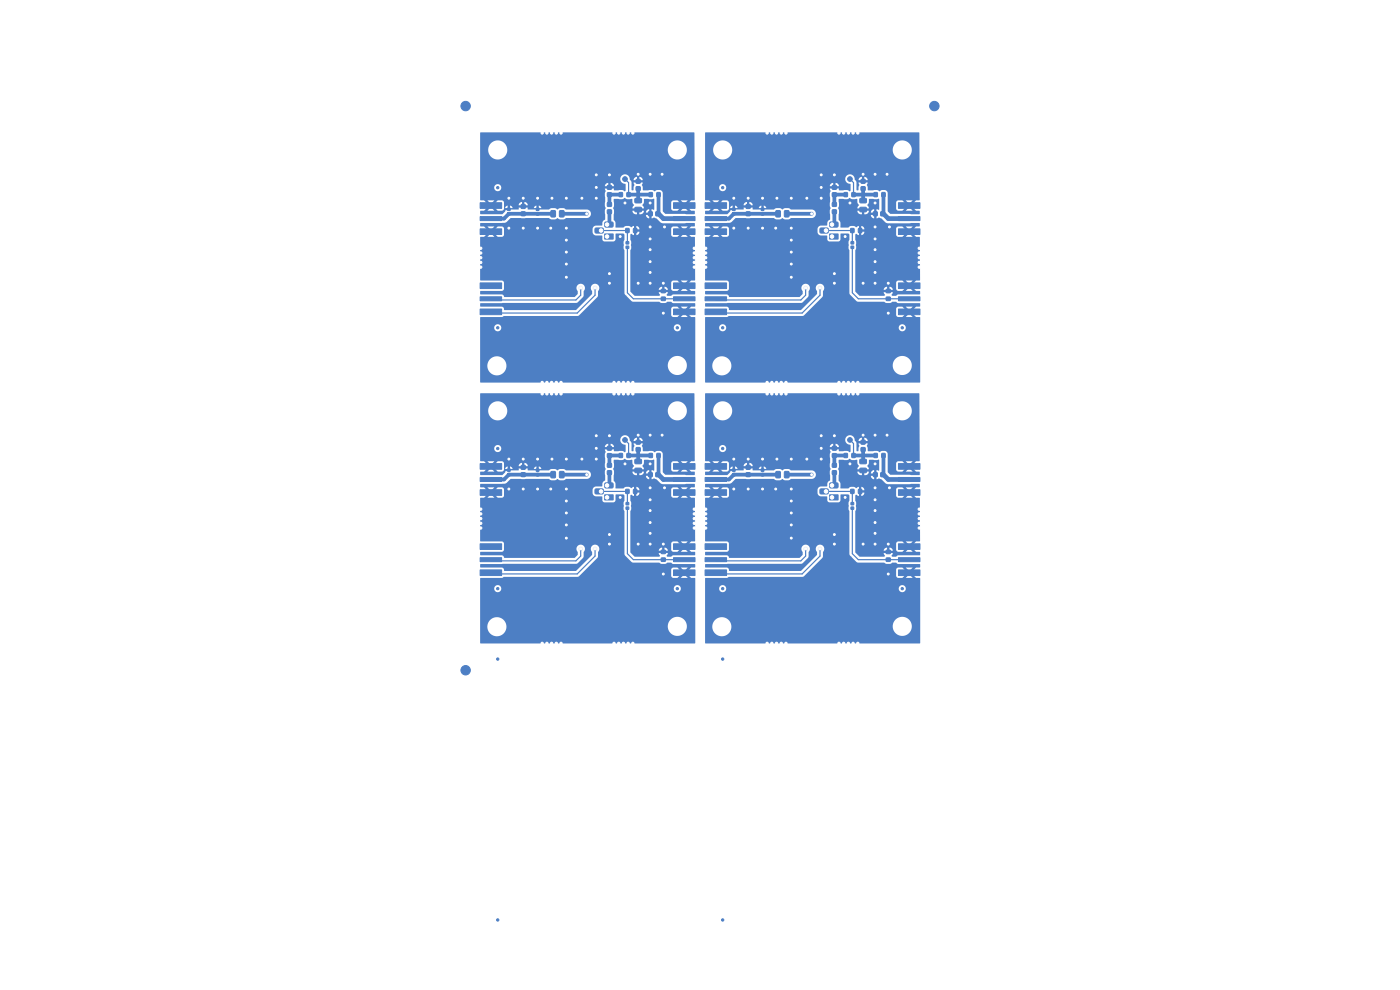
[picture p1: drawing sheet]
<svg xmlns="http://www.w3.org/2000/svg" width="297mm" height="210mm" viewBox="0 0 297 210" stroke-linecap="round" stroke-linejoin="round" font-family="sans-serif">
<g fill="#4d7fc4" stroke="#4d7fc4" stroke-width=".21">
<path d="M128.3 49.6h1.8v1.1h-1.8z"/>
<path d="M126.3 48.4h1.5l.2 .2v.7l-.3 .2-1.3-.1-.2-.2z"/>
<path d="M128.4 47.2l1.5-.1 .2 .3v.6l-.3 .2h-1.4l-.1-.3z"/>
<path d="M176 49.6h1.8v1.1h-1.8z"/>
<path d="M174 48.4h1.6l.1 .2v.7l-.2 .2-1.4-.1-.2-.2z"/>
<path d="M176.1 47.2l1.5-.1 .2 .3v.6l-.3 .2h-1.3l-.2-.3z"/>
<path d="M128.3 105h1.8v1.1h-1.8z"/>
<path d="M126.3 103.8l1.5-.1 .2 .3v.6l-.3 .2h-1.3l-.2-.3z"/>
<path d="M128.4 102.5l1.5-.1 .2 .3v.7l-.3 .1h-1.4l-.1-.3z"/>
<path d="M176 105h1.8v1.1h-1.8z"/>
<path d="M174 103.8l1.6-.1 .1 .3v.6l-.2 .2h-1.4l-.2-.3z"/>
<path d="M176.1 102.5l1.5-.1 .2 .3v.7l-.3 .1h-1.3l-.2-.3z"/>
<path d="M190.6 63h4.6v.8h-4.6z"/>
<path d="M190.6 65.6h4.6v1.2h-4.6z"/>
<path d="M190.6 60h4.6v1.2h-4.6z"/>
<path d="M101.9 63h4.5v.8h-4.5z"/>
<path d="M101.9 60h4.5v1.2h-4.5z"/>
<path d="M101.9 65.6h4.5v1.2h-4.5z"/>
<path d="M190.6 118.3h4.6v.8h-4.6z"/>
<path d="M190.6 120.9h4.6v1.2h-4.6z"/>
<path d="M190.6 115.4h4.6v1.2h-4.6z"/>
<path d="M140.3 118.4h.8v.7h-.8z"/>
<path d="M140.3 116.7h.8v.7h-.8z"/>
<path d="M155.4 45.1h.5v.5h-.5z"/>
<path d="M155.4 44.1h.5v.5h-.5z"/>
<path d="M101.9 118.3h4.5v.8h-4.5z"/>
<path d="M101.9 115.4h4.5v1.2h-4.5z"/>
<path d="M101.9 120.9h4.5v1.2h-4.5z"/>
<path d="M190.6 45.9h4.6v.9h-4.6z"/>
<path d="M190.6 48.5h4.6v1.2h-4.6z"/>
<path d="M190.6 43h4.6v1.2h-4.6z"/>
<path d="M180.5 107.6h.6v.4h-.6z"/>
<path d="M180.5 106.6h.6v.5h-.6z"/>
<path d="M149.6 101.3h4.5v.8h-4.5z"/>
<path d="M149.6 98.3h4.5v1.2h-4.5z"/>
<path d="M149.6 103.9h4.5v1.2h-4.5z"/>
<path d="M132.8 107.6h.6v.4h-.6z"/>
<path d="M132.8 106.6h.6v.5h-.6z"/>
<path d="M139.1 44.9h.8v.9h-.8z"/>
<path d="M137.6 44.9h.8v.9h-.8z"/>
<path d="M135 39.6h.8v.8h-.8z"/>
<path d="M135 38.1h.8v.7h-.8z"/>
<path d="M187.1 96.2h.7v.8h-.7z"/>
<path d="M185.4 96.2h.7v.8h-.7z"/>
<path d="M140.3 63h.8v.7h-.8z"/>
<path d="M140.3 61.4h.8v.7h-.8z"/>
<path d="M180.7 96.2h.7v.8h-.7z"/>
<path d="M179.1 96.2h.7v.8h-.7z"/>
<path d="M107.7 100.4h.5v.5h-.5z"/>
<path d="M107.7 99.5h.5v.5h-.5z"/>
<path d="M188 118.4h.9v.7h-.9z"/>
<path d="M188 116.7h.9v.7h-.9z"/>
<path d="M142.9 118.3h4.5v.8h-4.5z"/>
<path d="M142.9 120.9h4.5v1.2h-4.5z"/>
<path d="M142.9 115.4h4.5v1.2h-4.5z"/>
<path d="M142.9 101.3h4.5v.8h-4.5z"/>
<path d="M142.9 103.9h4.5v1.2h-4.5z"/>
<path d="M142.9 98.3h4.5v1.2h-4.5z"/>
<path d="M134.7 42.1h1.3l.1 .2v.6l-.2 .2-1.1-.1-.1-.2z"/>
<path d="M134.7 44h1.3l.1 .2v.6l-.2 .2-1.1-.1-.1-.2z"/>
<path d="M142.9 45.9h4.5v.9h-4.5z"/>
<path d="M142.9 48.5h4.5v1.2h-4.5z"/>
<path d="M142.9 43h4.5v1.2h-4.5z"/>
<path d="M113.8 45.1h.5v.5h-.5z"/>
<path d="M113.8 44.1h.5v.5h-.5z"/>
<path d="M180.5 52.2h.6v.5h-.6z"/>
<path d="M180.5 51.3h.6v.4h-.6z"/>
<path d="M182.5 42.1h1.2l.1 .2v.6l-.2 .2-1.1-.1-.1-.2z"/>
<path d="M182.5 44h1.2l.1 .2v.6l-.2 .2-1.1-.1-.1-.2z"/>
<path d="M180.7 40.9h.7v.8h-.7z"/>
<path d="M179.1 40.9h.7v.8h-.7z"/>
<path d="M132.8 48.5h.6v.8h-.6z"/>
<path d="M134.4 48.5h.7v.8h-.7z"/>
<path d="M161.5 45.1h.5v.5h-.5z"/>
<path d="M161.5 44.1h.5v.5h-.5z"/>
<path d="M149.6 63h4.5v.8h-4.5z"/>
<path d="M149.6 60h4.5v1.2h-4.5z"/>
<path d="M149.6 65.6h4.5v1.2h-4.5z"/>
<path d="M161.5 100.4h.5v.5h-.5z"/>
<path d="M161.5 99.5h.5v.5h-.5z"/>
<path d="M180.5 103.8h.7v.9h-.7z"/>
<path d="M182.1 103.8h.7v.9h-.7z"/>
<path d="M135 95h.8v.7h-.8z"/>
<path d="M135 93.4h.8v.8h-.8z"/>
<path d="M186.9 44.9h.7v.9h-.7z"/>
<path d="M185.3 44.9h.8v.9h-.8z"/>
<path d="M110.6 100.3h.8v.8h-.8z"/>
<path d="M110.6 98.8h.8v.7h-.8z"/>
<path d="M149.6 118.3h4.5v.8h-4.5z"/>
<path d="M149.6 115.4h4.5v1.2h-4.5z"/>
<path d="M149.6 120.9h4.5v1.2h-4.5z"/>
<path d="M186.9 100.3h.7v.8h-.7z"/>
<path d="M185.3 100.3h.8v.8h-.8z"/>
<path d="M128.9 98.3h.8v.8h-.8z"/>
<path d="M128.9 99.9h.8v.7h-.8z"/>
<path d="M132.8 103.8h.6v.9h-.6z"/>
<path d="M134.4 103.8h.7v.9h-.7z"/>
<path d="M139.4 96.2h.6v.8h-.6z"/>
<path d="M137.7 96.2h.7v.8h-.7z"/>
<path d="M149.6 45.9h4.5v.9h-4.5z"/>
<path d="M149.6 43h4.5v1.2h-4.5z"/>
<path d="M149.6 48.5h4.5v1.2h-4.5z"/>
<path d="M158.3 45h.8v.7h-.8z"/>
<path d="M158.3 43.4h.8v.8h-.8z"/>
<path d="M133 96.2h.7v.8h-.7z"/>
<path d="M131.4 96.2h.6v.8h-.6z"/>
<path d="M188 63h.9v.7h-.9z"/>
<path d="M188 61.4h.9v.7h-.9z"/>
<path d="M110.6 45h.8v.7h-.8z"/>
<path d="M110.6 43.4h.8v.8h-.8z"/>
<path d="M166.5 100.1l.7-.1 .2 .1v1l-.1 .3h-.7l-.2-.2z"/>
<path d="M164.6 100.1l.7-.1 .3 .1v1l-.2 .3h-.6l-.2-.2z"/>
<path d="M176.6 96.3h.8v.7h-.8z"/>
<path d="M176.6 94.7h.8v.8h-.8z"/>
<path d="M176.6 98.3h.8v.8h-.8z"/>
<path d="M176.6 99.9h.8v.7h-.8z"/>
<path d="M182.7 39.6h.8v.8h-.8z"/>
<path d="M182.7 38.1h.8v.7h-.8z"/>
<path d="M158.3 100.3h.8v.8h-.8z"/>
<path d="M158.3 98.8h.8v.7h-.8z"/>
<path d="M118.7 100.1l.7-.1 .3 .1v1l-.2 .3h-.6l-.2-.2z"/>
<path d="M116.9 100.1l.7-.1 .2 .1 .1 1-.2 .3h-.6l-.2-.2z"/>
<path d="M176.6 40.9h.8v.8h-.8z"/>
<path d="M176.6 39.4h.8v.7h-.8z"/>
<path d="M128.9 96.3h.8v.7h-.8z"/>
<path d="M128.9 94.7h.8v.8h-.8z"/>
<path d="M101.9 101.3h4.5v.8h-4.5z"/>
<path d="M101.9 98.3h4.5v1.2h-4.5z"/>
<path d="M101.9 103.9h4.5v1.2h-4.5z"/>
<path d="M132.8 52.2h.6v.5h-.6z"/>
<path d="M132.8 51.3h.6v.4h-.6z"/>
<path d="M142.9 63h4.5v.8h-4.5z"/>
<path d="M142.9 65.6h4.5v1.2h-4.5z"/>
<path d="M142.9 60h4.5v1.2h-4.5z"/>
<path d="M187.1 40.9h.7v.8h-.7z"/>
<path d="M185.4 40.9h.7v.8h-.7z"/>
<path d="M128.9 43h.8v.8h-.8z"/>
<path d="M128.9 44.5h.8v.8h-.8z"/>
<path d="M182.7 95h.8v.7h-.8z"/>
<path d="M182.7 93.4h.8v.8h-.8z"/>
<path d="M128.9 40.9h.8v.8h-.8z"/>
<path d="M128.9 39.4h.8v.7h-.8z"/>
<path d="M134.7 97.5l1.3-.1 .1 .2v.6l-.2 .2h-1.1l-.1-.3z"/>
<path d="M134.7 99.4l1.3-.1 .1 .2v.6l-.2 .2h-1.1l-.1-.3z"/>
<path d="M139.1 100.3h.8v.8h-.8z"/>
<path d="M137.6 100.3h.8v.8h-.8z"/>
<path d="M180.5 48.5h.7v.8h-.7z"/>
<path d="M182.1 48.5h.7v.8h-.7z"/>
<path d="M118.7 44.7l.7-.1 .3 .2v1l-.2 .2h-.6l-.2-.1z"/>
<path d="M116.9 44.7l.7-.1 .2 .2 .1 1-.2 .2h-.6l-.2-.1z"/>
<path d="M107.7 45.1h.5v.5h-.5z"/>
<path d="M107.7 44.1h.5v.5h-.5z"/>
<path d="M113.8 100.4h.5v.5h-.5z"/>
<path d="M113.8 99.5h.5v.5h-.5z"/>
<path d="M101.9 45.9h4.5v.9h-4.5z"/>
<path d="M101.9 43h4.5v1.2h-4.5z"/>
<path d="M101.9 48.5h4.5v1.2h-4.5z"/>
<path d="M155.4 100.4h.5v.5h-.5z"/>
<path d="M155.4 99.5h.5v.5h-.5z"/>
<path d="M139.4 40.9h.6v.8h-.6z"/>
<path d="M137.7 40.9h.7v.8h-.7z"/>
<path d="M176.6 43h.8v.8h-.8z"/>
<path d="M176.6 44.5h.8v.8h-.8z"/>
<path d="M166.5 44.7l.7-.1 .2 .2v1l-.1 .2h-.7l-.2-.1z"/>
<path d="M164.6 44.7l.7-.1 .3 .2v1l-.2 .2h-.6l-.2-.1z"/>
<path d="M182.5 97.5l1.2-.1 .1 .2v.6l-.2 .2h-1.1l-.1-.3z"/>
<path d="M182.5 99.4l1.2-.1 .1 .2v.6l-.2 .2h-1.1l-.1-.3z"/>
<path d="M133 40.9h.7v.8h-.7z"/>
<path d="M131.4 40.9h.6v.8h-.6z"/>
<path d="M190.6 101.3h4.6v.8h-4.6z"/>
<path d="M190.6 103.9h4.6v1.2h-4.6z"/>
<path d="M190.6 98.3h4.6v1.2h-4.6z"/>
<circle cx="153.3" cy="124.9" r=".25"/>
<circle cx="98.8" cy="142.2" r="1"/>
<circle cx="191.4" cy="69.5" r=".25"/>
<circle cx="105.6" cy="69.5" r=".25"/>
<circle cx="153.3" cy="39.8" r=".25"/>
<circle cx="105.6" cy="95.2" r=".25"/>
<circle cx="198.2" cy="22.5" r="1"/>
<circle cx="191.4" cy="124.9" r=".25"/>
<circle cx="132.6" cy="93.3" r=".5"/>
<circle cx="153.3" cy="139.8" r=".25"/>
<circle cx="105.6" cy="39.8" r=".25"/>
<circle cx="105.6" cy="139.8" r=".25"/>
<circle cx="153.3" cy="69.5" r=".25"/>
<circle cx="180.3" cy="93.3" r=".5"/>
<circle cx="98.8" cy="22.5" r="1"/>
<circle cx="143.7" cy="69.5" r=".25"/>
<circle cx="180.3" cy="38" r=".5"/>
<circle cx="105.6" cy="195.2" r=".25"/>
<circle cx="132.6" cy="38" r=".5"/>
<circle cx="105.6" cy="124.9" r=".25"/>
<circle cx="153.3" cy="95.2" r=".25"/>
<circle cx="143.7" cy="124.9" r=".25"/>
<circle cx="153.3" cy="195.2" r=".25"/>
</g>
<g fill="#ececec" stroke="#ececec" stroke-width=".21">
<circle cx="116.8" cy="48.4" r=".4"/>
<circle cx="135.4" cy="37" r=".4"/>
<circle cx="137.9" cy="43.1" r=".4"/>
<circle cx="140.7" cy="66.4" r=".4"/>
<circle cx="135.4" cy="60.1" r=".4"/>
<circle cx="137.9" cy="37" r=".4"/>
<circle cx="137.9" cy="57.8" r=".4"/>
<circle cx="141" cy="48.1" r=".4"/>
<circle cx="114" cy="48.4" r=".4"/>
<circle cx="120.1" cy="48.4" r=".4"/>
<circle cx="137.9" cy="53" r=".4"/>
<circle cx="126.5" cy="39.8" r=".4"/>
<circle cx="137.9" cy="60.1" r=".4"/>
<circle cx="120.1" cy="53.5" r=".4"/>
<circle cx="114" cy="42" r=".4"/>
<circle cx="137.9" cy="55.5" r=".4"/>
<circle cx="111" cy="48.4" r=".4"/>
<circle cx="137.9" cy="48.1" r=".4"/>
<circle cx="131.6" cy="50.2" r=".4"/>
<circle cx="120.1" cy="58.8" r=".4"/>
<circle cx="117.1" cy="42" r=".4"/>
<circle cx="108" cy="48.4" r=".4"/>
<circle cx="120.1" cy="56" r=".4"/>
<circle cx="123.4" cy="42" r=".4"/>
<circle cx="126.5" cy="42" r=".4"/>
<circle cx="129.3" cy="60.1" r=".4"/>
<circle cx="120.1" cy="50.9" r=".4"/>
<circle cx="108" cy="42" r=".4"/>
<circle cx="140.7" cy="60.1" r=".4"/>
<circle cx="120.1" cy="42" r=".4"/>
<circle cx="126.5" cy="37.1" r=".4"/>
<circle cx="129.3" cy="58" r=".4"/>
<circle cx="111" cy="42" r=".4"/>
<circle cx="132.6" cy="43.1" r=".4"/>
<circle cx="140.5" cy="37" r=".4"/>
<circle cx="137.9" cy="50.7" r=".4"/>
<circle cx="129.3" cy="37.1" r=".4"/>
<circle cx="124.5" cy="45.3" r=".4"/>
<circle cx="126.2" cy="61.1" r=".4"/>
<circle cx="123.2" cy="61.1" r=".4"/>
<circle cx="155.7" cy="42" r=".4"/>
<circle cx="174.2" cy="39.8" r=".4"/>
<circle cx="177" cy="60.1" r=".4"/>
<circle cx="158.7" cy="48.4" r=".4"/>
<circle cx="185.6" cy="55.5" r=".4"/>
<circle cx="185.6" cy="50.7" r=".4"/>
<circle cx="177" cy="37.1" r=".4"/>
<circle cx="167.9" cy="50.9" r=".4"/>
<circle cx="164.6" cy="48.4" r=".4"/>
<circle cx="158.7" cy="42" r=".4"/>
<circle cx="167.9" cy="58.8" r=".4"/>
<circle cx="185.6" cy="37" r=".4"/>
<circle cx="185.6" cy="48.1" r=".4"/>
<circle cx="171.2" cy="42" r=".4"/>
<circle cx="174.2" cy="37.1" r=".4"/>
<circle cx="161.8" cy="42" r=".4"/>
<circle cx="174.2" cy="42" r=".4"/>
<circle cx="167.9" cy="42" r=".4"/>
<circle cx="185.6" cy="43.1" r=".4"/>
<circle cx="185.6" cy="53" r=".4"/>
<circle cx="185.6" cy="60.1" r=".4"/>
<circle cx="164.8" cy="42" r=".4"/>
<circle cx="161.8" cy="48.4" r=".4"/>
<circle cx="185.6" cy="57.8" r=".4"/>
<circle cx="188.7" cy="48.1" r=".4"/>
<circle cx="179.3" cy="50.2" r=".4"/>
<circle cx="188.2" cy="37" r=".4"/>
<circle cx="177" cy="58" r=".4"/>
<circle cx="183.1" cy="60.1" r=".4"/>
<circle cx="155.7" cy="48.4" r=".4"/>
<circle cx="180.3" cy="43.1" r=".4"/>
<circle cx="167.9" cy="53.5" r=".4"/>
<circle cx="188.4" cy="66.4" r=".4"/>
<circle cx="183.1" cy="37" r=".4"/>
<circle cx="188.4" cy="60.1" r=".4"/>
<circle cx="167.9" cy="56" r=".4"/>
<circle cx="167.9" cy="48.4" r=".4"/>
<circle cx="172.2" cy="45.3" r=".4"/>
<circle cx="174" cy="61.1" r=".4"/>
<circle cx="170.9" cy="61.1" r=".4"/>
<circle cx="135.4" cy="92.3" r=".4"/>
<circle cx="131.6" cy="105.5" r=".4"/>
<circle cx="126.5" cy="95.1" r=".4"/>
<circle cx="137.9" cy="115.4" r=".4"/>
<circle cx="132.6" cy="98.4" r=".4"/>
<circle cx="117.1" cy="97.4" r=".4"/>
<circle cx="137.9" cy="106" r=".4"/>
<circle cx="116.8" cy="103.7" r=".4"/>
<circle cx="140.5" cy="92.3" r=".4"/>
<circle cx="111" cy="103.7" r=".4"/>
<circle cx="111" cy="97.4" r=".4"/>
<circle cx="129.3" cy="92.4" r=".4"/>
<circle cx="137.9" cy="103.5" r=".4"/>
<circle cx="126.5" cy="92.4" r=".4"/>
<circle cx="123.4" cy="97.4" r=".4"/>
<circle cx="137.9" cy="110.8" r=".4"/>
<circle cx="137.9" cy="92.3" r=".4"/>
<circle cx="120.1" cy="97.4" r=".4"/>
<circle cx="114" cy="103.7" r=".4"/>
<circle cx="141" cy="103.5" r=".4"/>
<circle cx="114" cy="97.4" r=".4"/>
<circle cx="120.1" cy="114.1" r=".4"/>
<circle cx="126.5" cy="97.4" r=".4"/>
<circle cx="140.7" cy="115.4" r=".4"/>
<circle cx="129.3" cy="115.4" r=".4"/>
<circle cx="120.1" cy="111.4" r=".4"/>
<circle cx="108" cy="103.7" r=".4"/>
<circle cx="137.9" cy="98.4" r=".4"/>
<circle cx="140.7" cy="121.8" r=".4"/>
<circle cx="120.1" cy="106.3" r=".4"/>
<circle cx="137.9" cy="108.3" r=".4"/>
<circle cx="135.4" cy="115.4" r=".4"/>
<circle cx="120.1" cy="108.8" r=".4"/>
<circle cx="108" cy="97.4" r=".4"/>
<circle cx="120.1" cy="103.7" r=".4"/>
<circle cx="129.3" cy="113.4" r=".4"/>
<circle cx="137.9" cy="113.1" r=".4"/>
<circle cx="124.5" cy="100.7" r=".4"/>
<circle cx="126.2" cy="116.4" r=".4"/>
<circle cx="123.2" cy="116.4" r=".4"/>
<circle cx="164.8" cy="97.4" r=".4"/>
<circle cx="183.1" cy="92.3" r=".4"/>
<circle cx="180.3" cy="98.4" r=".4"/>
<circle cx="174.2" cy="95.1" r=".4"/>
<circle cx="185.6" cy="98.4" r=".4"/>
<circle cx="177" cy="115.4" r=".4"/>
<circle cx="158.7" cy="103.7" r=".4"/>
<circle cx="167.9" cy="97.4" r=".4"/>
<circle cx="183.1" cy="115.4" r=".4"/>
<circle cx="185.6" cy="108.3" r=".4"/>
<circle cx="185.6" cy="113.1" r=".4"/>
<circle cx="185.6" cy="106" r=".4"/>
<circle cx="188.2" cy="92.3" r=".4"/>
<circle cx="167.9" cy="108.8" r=".4"/>
<circle cx="164.6" cy="103.7" r=".4"/>
<circle cx="185.6" cy="115.4" r=".4"/>
<circle cx="177" cy="92.4" r=".4"/>
<circle cx="188.4" cy="121.8" r=".4"/>
<circle cx="161.8" cy="97.4" r=".4"/>
<circle cx="185.6" cy="110.8" r=".4"/>
<circle cx="174.2" cy="92.4" r=".4"/>
<circle cx="188.4" cy="115.4" r=".4"/>
<circle cx="188.7" cy="103.5" r=".4"/>
<circle cx="155.7" cy="97.4" r=".4"/>
<circle cx="167.9" cy="103.7" r=".4"/>
<circle cx="167.9" cy="106.3" r=".4"/>
<circle cx="177" cy="113.4" r=".4"/>
<circle cx="155.7" cy="103.7" r=".4"/>
<circle cx="167.9" cy="114.1" r=".4"/>
<circle cx="174.2" cy="97.4" r=".4"/>
<circle cx="171.2" cy="97.4" r=".4"/>
<circle cx="167.9" cy="111.4" r=".4"/>
<circle cx="185.6" cy="103.5" r=".4"/>
<circle cx="179.3" cy="105.5" r=".4"/>
<circle cx="161.8" cy="103.7" r=".4"/>
<circle cx="158.7" cy="97.4" r=".4"/>
<circle cx="185.6" cy="92.3" r=".4"/>
<circle cx="172.2" cy="100.7" r=".4"/>
<circle cx="174" cy="116.4" r=".4"/>
<circle cx="170.9" cy="116.4" r=".4"/>
</g>
<g fill="none" stroke="#4d7fc4" stroke-width=".25">
<path d="M132.6 38l.8 .7v2.6M180.3 38l.8 .7v2.6M119.2 45.3l.1 .2M127.5 48.9h5.6v2.6M129.3 47.1l-.5 .5M129.3 41.3h.1M133.1 52.5v9.6l1.3 1.3h10.8M166.9 45.3l.1 .2M175.2 48.9h5.6v2.6M177 47.1l-.5 .5M177 41.3h.1M180.8 52.5v9.6l1.3 1.3h10.8"/>
<path d="M123.2 61.1v1.5l-1 1h-18.1M126.2 61.1v1.5l-3.7 3.8h-18.4M170.9 61.1v1.5l-1 1h-18M174 61.1v1.5l-3.8 3.8h-18.3M129.3 96.6h.1M132.6 93.3l.8 .8v2.5M177 96.6h.1M180.3 93.3l.8 .8v2.5M119.2 100.7l.1 .1M123.2 116.4v1.6l-1 1h-18.1M126.2 116.4v1.6l-3.7 3.7h-18.4M127.5 104.2h5.6v2.6"/>
<path d="M129.3 102.5l-.5 .5M133.1 107.8v9.7l1.3 1.2h10.8M166.9 100.7l.1 .1M170.9 116.4v1.6l-1 1h-18M174 116.4v1.6l-3.8 3.7h-18.3M175.2 104.2h5.6v2.6M177 102.5l-.5 .5M180.8 107.8v9.7l1.3 1.2h10.8"/>
</g>
<g fill="none" stroke="#4d7fc4" stroke-width=".8">
<path d="M117.4 45.3h-9.4l-1.1 1.1h-2.8M119.2 45.3h5.3M129.3 41.3v1.9M129.3 45.1v2M129.3 41.3h2.4M133.4 41.3h4.7M135.4 40v2.6M139.7 41.3v4M165.1 45.3h-9.4l-1.1 1.1h-2.7M166.9 45.3h5.3M177 41.3v1.9M177 45.1v2"/>
<path d="M177 41.3h2.4M181.1 41.3h4.7M183.1 40v2.6M187.4 41.3v4M131.7 96.6h-2.4v1.9M133.4 96.6h4.7M135.4 95.4v2.5M139.7 96.6v4.1M179.4 96.6h-2.4v1.9M181.1 96.6h4.7M183.1 95.4v2.5M187.4 96.6v4.1"/>
<path d="M117.4 100.7h-9.4l-1.1 1h-2.8M119.2 100.7h5.3M129.3 100.4v2.1M165.1 100.7h-9.4l-1.1 1h-2.7M166.9 100.7h5.3M177 100.4v2.1"/>
</g>
<path d="M139.7 45.3l1 1.1h4.5M187.4 45.3l1 1.1h4.5M139.7 100.7l1 1h4.5M187.4 100.7l1 1h4.5" fill="none" stroke="#4d7fc4" stroke-width="1"/>
<g fill="#4d7fc4">
<path d="M149.6 28.1h45.4l.1 14.3-.8 .1-1.1 1.1 1.1 1.1h.8v.7h-6.3l-.5-.6v-.6h1.8l.1 .4 .4 .1h3l-.7-.7-.8 .7h-.7l1.1-1.1-1.1-1.1h.7l.8 .7 .7-.7h-3.1l-.4 .4v1.3h-1.8v-3.2a.69 .69 0 0 0-.6-.7l-.8 .1a.36 .36 0 0 1-.3 .2 .36 .36 0 0 1-.3-.2h-2.2v-.8a.67 .67 0 0 1 0-.9h-2l.2 .5-.2 1.1-.1 .1-.3-.1v-1.7l-.3-.4h1.5v-.7h.5v.7h.7a.71 .71 0 0 0-.7-.7h-.6a.71 .71 0 0 0-.7 .7l-.8-.1a1.03 1.03 0 0 0-.9-1.1 1.03 1.03 0 0 0-1.1 1.1 1.03 1.03 0 0 0 1.1 .9v1.4l-.1 .2-.6-.3-1.6 .1-.1-.4h-2v.1a.64 .64 0 0 1 0 .9v2.6l.2 .5-.2 .5v2a.87 .87 0 0 0-.5 1.1l-1.8 .3-.3 .5v.7a.77 .77 0 0 0 .8 .8h1.2l.1 .8 .4 .4h1.9l.5-.4 .1-1.3h1.5l.3 .3-.2 2.9 .2 .4v9.1l1.5 1.7 .4 .1h5.4l.6 .3 2-.3 .5 .3 4.6 .1v.6l-.9 .1-1.1 1.1 1.1 1.1 .9 .1v13.7h-45.6v-3.6h1.5v.3a2.03 2.03 0 0 0 2.2 1.8 2.03 2.03 0 0 0 1.9-2.1h34.2v.2a2.03 2.03 0 0 0 3.1 1.5 2.03 2.03 0 0 0-.1-3.4 2.03 2.03 0 0 0-3 1.7l-34.2-.1a2.03 2.03 0 0 0-2.1-1.8 2.03 2.03 0 0 0-2 1.9h-1.5v-8h3v.2a.76 .76 0 0 0 .8 .6 .76 .76 0 0 0 .7-.8h36.6v.2a.76 .76 0 0 0 1.2 .4 .76 .76 0 0 0-.2-1.3 .76 .76 0 0 0-1 .7h-36.6l-.1-.1a.76 .76 0 0 0-.8-.6 .76 .76 0 0 0-.6 .7h-3v-2.2h4.6l.4-.3h15.6l.5-.2h19.4l.4 .4 3.1 .1-.7-.8-.8 .8h-.7l1.1-1.1-1.1-1.1h.7l.8 .7 .7-.7h-3.2l-.3 .3v1.4h-19.4l3.8-3.8 .1-1.2a.92 .92 0 0 0 0-1.3 .92 .92 0 0 0-1.3 0 .92 .92 0 0 0 0 1.3v.6l-3.4 3.4h-15.1l-.2-.5-.4-.2h-4.5l-.1-.2 .1-.6h20.3l1.5-1.4v-1.1a.92 .92 0 0 0 .1-1.3 .92 .92 0 0 0-1.4 0 .92 .92 0 0 0 .1 1.3v.6l-.7 .6h-14.8l-.6-.5-4.6-.1v-.7h4.6l.3-.1 .1-.3v-1.4l-.4-.4h-4.5l-.1-.1v-9.1l3-.1-.7-.7-.8 .7h-.7l1.1-1.1h.7l1.1 1.1h.9l.4-.4v-1.4l-.4-.4h-.9l-1.1 1.1h-.7l-1.1-1.1h.7l.8 .8 .7-.8h-2.9l-.1-.6 5.2-.1 .4-.2 .9-.9h8l.6 .3h1a.48 .48 0 0 1 .8 0h.8l.5-.3h4.6l.5-.3 .2-.6-.2-.6-.6-.3h-4.5l-.5-.2h-1a.71 .71 0 0 1-.9-.1l-.7 .1-.6 .2h-4.4v-.3h1.8v-.5h.5v.5h.6l-.4-.4-.7-.1-.3 .1-.2 .4-3.3-.1v.4l-2.2 .1-.6 .1v.3l-.6 .5h-4.6l-.1-.1 .1-.6h2.9l-.7-.7-.8 .7h-.7l1.1-1.1h.7l1.1 1.1h.9l.3-.1 .2-.5h.7v-.5h.5v.5h.6l-.3-.4-.3-.1-.7 .1-.3 .4h-.2l-.1-.6h3.9v-.7h.5v.7h.7a.71 .71 0 0 0-.7-.7h-.6a.71 .71 0 0 0-.7 .7h-3.1l-.1-.9-1.2-.1-1.1 1.1h-.7l-1.1-1.1h.7l.8 .7 .7-.7-3-.1v-2.6h3v.2a.75 .75 0 0 0 1 .5 .75 .75 0 0 0 .4-1h22.8v-.7h.5v.7h.7a.71 .71 0 0 0-.7-.7h-.6a.71 .71 0 0 0-.7 .7h-22a.76 .76 0 0 0-.9-.4 .76 .76 0 0 0-.5 .7h-3v-8.1h1.7v.3a2.03 2.03 0 0 0 2.1 1.8 2.03 2.03 0 0 0 1.9-2.1h34.1v.3a2.03 2.03 0 0 0 3.1 1.5 2.03 2.03 0 0 0-.1-3.5 2.03 2.03 0 0 0-3 1.7h-34.1v-.1a2.03 2.03 0 0 0-2.1-1.8 2.03 2.03 0 0 0-1.9 1.9h-1.7z"/>
<path d="M177.9 42.2l1.8 .1 .5-.3 .5 .3 1.1-.1 .1 .8 .3 .5-.3 .7h2.4l-.3-.7 .3-.5v-.8l2.1-.1 .1 .2v2.1l-.1 .1-.5-.1v1.9l.5-.2 .6 .2 .8 .8 .5 .3h6.8v.6h-.8l-1.1 1.1 1.1 1.1 .8 .2 .1 9-.9 .1-1.1 1.1 1.1 1.1h.8l.1 .7-4.6 .1-.5 .2-.8 .1-.2-.3 .3-.5h-1.9l.2 .5-.1 .3h-5.2l-1-1v-.3h6.8v-.7h.5v.7h.7v-.2h.7l.4 .4h3.1l-.7-.7-.8 .7h-.7l1.1-1.1-1.1-1.1h.7l.8 .8 .7-.8-3.2 .1-.3 .3v1.4h-.7l-.4-.4-.9-.1a.69 .69 0 0 0-.6 .7h-6.1v-8.4l.2-.4-.1-3 .2-.1 .5 .3v-.7h.5v.7l7.4-.1 .4 .4h3.1l-.7-.7-.8 .7h-.7l1.1-1.1-1.1-1.1h.7l.8 .8 .7-.8-3.2 .1-.3 .3v1.4h-7.1l.4-.6h-1.2v-1.3h.5v.8l.7-.1a.69 .69 0 0 0-.7-.7h-.6l-.4 .3-.6-.3h-.5l-.7 .4h-1.6v-1.1l-.4-.6v-1h6.8a.71 .71 0 0 0 .7 .7v-.7h-7.5l.1-.9 3.9 .1a.79 .79 0 0 0 1 .7v-.8h.5v.8l.3-.1 .5-.3h1.2v-.7a.72 .72 0 0 0-.7 .7h-.5l.1-.4h-6.3l-.2-.5 .2-.6z"/>
<path d="M101.9 28.1h45.4l.1 14.3-.8 .1-1.1 1.1 1.1 1.1h.7l.1 .7h-6.3l-.5-.6v-.6h1.8l.1 .4 .3 .1h3.1l-.7-.7-.8 .7h-.7l1.1-1.1-1.1-1.1h.7l.8 .7 .7-.7h-3.1l-.4 .4v1.3h-1.8v-3.2a.69 .69 0 0 0-.6-.7l-.8 .1a.36 .36 0 0 1-.3 .2 .36 .36 0 0 1-.4-.2h-2.1l-.1-.8a.67 .67 0 0 1 .1-.9h-2l.2 .5-.2 1.1-.1 .1-.3-.1v-1.7l-.3-.4h1.4v-.7h.5v.7h.8a.71 .71 0 0 0-.8-.7h-.5a.71 .71 0 0 0-.7 .7l-.8-.1a1.03 1.03 0 0 0-1-1.1 1.03 1.03 0 0 0-1 1.1 1.03 1.03 0 0 0 1.1 .9v1.4l-.1 .2-.6-.3-1.7 .1v-.4h-2v.1a.64 .64 0 0 1 0 .9v2.6l.2 .5-.2 .5v2a.87 .87 0 0 0-.5 1.1l-1.8 .3-.3 .5v.7a.77 .77 0 0 0 .7 .8h1.3l.1 .8 .4 .4h1.9l.5-.4 .1-1.3h1.5l.3 .3-.2 2.9 .2 .4v9.1l1.5 1.7 .3 .1h5.5l.6 .3 1.9-.3 .5 .3 4.7 .1v.6l-.9 .1-1.1 1.1 1.1 1.1 .9 .1v13.7h-45.6v-3.6h1.5v.3a2.03 2.03 0 0 0 2.2 1.8 2.03 2.03 0 0 0 1.8-2.1h34.3v.2a2.03 2.03 0 0 0 3.1 1.5 2.03 2.03 0 0 0-.1-3.4 2.03 2.03 0 0 0-3 1.7l-34.3-.1a2.03 2.03 0 0 0-2.1-1.8 2.03 2.03 0 0 0-1.9 1.9h-1.5v-8h2.9l.1 .2a.76 .76 0 0 0 .8 .6 .76 .76 0 0 0 .6-.8h36.6l.1 .2a.76 .76 0 0 0 1.2 .4 .76 .76 0 0 0-.2-1.3 .76 .76 0 0 0-1.1 .7h-36.6v-.1a.76 .76 0 0 0-.8-.6 .76 .76 0 0 0-.7 .7h-2.9v-2.2h4.6l.4-.3h15.6l.4-.2h19.5l.4 .4 3.1 .1-.7-.8-.8 .8h-.7l1.1-1.1-1.1-1.1h.7l.8 .7 .7-.7h-3.3l-.2 .3v1.4h-19.5l3.9-3.8 .1-1.2a.92 .92 0 0 0 0-1.3 .92 .92 0 0 0-1.3 0 .92 .92 0 0 0 0 1.3v.6l-3.4 3.4h-15.2l-.1-.5-.4-.2h-4.5l-.1-.2 .1-.6h20.3l1.4-1.4 .1-1.1a.92 .92 0 0 0 .1-1.3 .92 .92 0 0 0-1.4 0 .92 .92 0 0 0 .1 1.3l-.1 .6-.6 .6h-14.9l-.5-.5-4.6-.1v-.7h4.6l.3-.1 .1-.3v-1.4l-.4-.4h-4.5l-.1-.1v-9.1l3-.1-.8-.7-.7 .7h-.7l1.1-1.1h.7l1.1 1.1h.9l.4-.4v-1.4l-.4-.4h-.9l-1.1 1.1h-.7l-1.1-1.1h.7l.7 .8 .8-.8h-2.9l-.1-.1v-.6h5.2l.4-.2 .9-.9h8l.6 .3h.8l.4-.2 .6 .2h.7l.6-.3h4.5l.5-.2 .3-.6-.2-.6-.6-.4h-4.5l-.6-.3-.7 .1-.5 .2-.6-.3-.8 .1-.5 .2h-4.5l.1-.3h1.8v-.5h.5v.5h.6l-.4-.4-.7-.1-.3 .1-.3 .4-3.2-.1v.4l-2.2 .1-.7 .1v.3l-.6 .5h-4.5l-.1-.1 .1-.6h2.9l-.8-.7-.7 .7h-.7l1.1-1.1h.7l1.1 1.1h.9l.3-.1 .2-.5h.7v-.5h.5v.5h.6l-.3-.4-.3-.1-.7 .1-.4 .4h-.1l-.1-.6h3.9v-.7h.4v.7h.8a.71 .71 0 0 0-.8-.7h-.5a.71 .71 0 0 0-.7 .7h-3.1l-.1-.9-1.2-.1-1.1 1.1h-.7l-1.1-1.1h.7l.7 .7 .8-.7-3-.1v-2.6h2.9l.1 .2a.75 .75 0 0 0 .9 .5 .75 .75 0 0 0 .5-1h22.7v-.7h.5v.7h.8a.71 .71 0 0 0-.8-.7h-.5a.71 .71 0 0 0-.7 .7h-22a.76 .76 0 0 0-.9-.4 .76 .76 0 0 0-.6 .7h-2.9v-8.1h1.7v.3a2.03 2.03 0 0 0 2.1 1.8 2.03 2.03 0 0 0 1.9-2.1h34.1v.3a2.03 2.03 0 0 0 3.1 1.5 2.03 2.03 0 0 0-.1-3.5 2.03 2.03 0 0 0-3 1.7h-34.1v-.1a2.03 2.03 0 0 0-2.1-1.8 2.03 2.03 0 0 0-1.9 1.9h-1.7z"/>
<path d="M130.2 42.2l1.8 .1 .5-.3 .5 .3 1.1-.1 .1 .8 .3 .5-.3 .7h2.4l-.3-.7 .3-.5v-.8l2.1-.1 .1 .2v2.1l-.1 .1-.5-.1v1.9l.5-.2 .6 .2 .8 .8 .5 .3h6.8v.6h-.8l-1.1 1.1 1.1 1.1 .8 .2 .1 9-.9 .1-1.1 1.1 1.1 1.1h.8l.1 .7-4.7 .1-.4 .2-.8 .1-.2-.3 .3-.5h-2l.3 .5-.1 .3h-5.2l-1-1v-.3h6.8v-.7h.5v.7h.7l-.1-.2h.8l.4 .4h3.1l-.7-.7-.8 .7h-.7l1.1-1.1-1.1-1.1h.7l.8 .8 .7-.8-3.3 .1-.2 .3v1.4h-.8l-.3-.4-.9-.1a.69 .69 0 0 0-.7 .7h-6v-8.4l.2-.4-.2-3 .3-.1 .5 .3v-.7h.5v.7l7.4-.1 .4 .4h3.1l-.7-.7-.8 .7h-.7l1.1-1.1-1.1-1.1h.7l.8 .8 .7-.8-3.3 .1-.2 .3v1.4h-7.1l.3-.6h-1.1v-1.3h.5v.8h.6a.69 .69 0 0 0-.6-.8h-.6l-.5 .3-.5-.3h-.6l-.6 .4h-1.6v-1.1l-.4-.6v-1h6.8a.71 .71 0 0 0 .7 .7v-.7h-7.5l.1-.9 3.9 .1a.79 .79 0 0 0 .9 .7v-.8h.5v.8l.4-.1 .5-.3h1.2v-.7a.71 .71 0 0 0-.7 .7h-.5l.1-.4h-6.3l-.2-.5 .2-.6z"/>
<path d="M149.6 83.5l45.4-.1 .1 14.3-.8 .1-1.1 1.1 1.1 1.1 .8 .1v.6h-6.3l-.5-.6v-.5h1.8l.1 .3 .4 .1h3l-.7-.7-.8 .7h-.7l1.1-1.1-1.1-1.1h.7l.8 .8 .7-.8h-3.1l-.4 .4v1.4h-1.8v-3.5l-.6-.4h-.8a.36 .36 0 0 1-.3 .2 .36 .36 0 0 1-.3-.2h-2.2v-.7a.67 .67 0 0 1 0-.9h-2l.2 .5-.2 1-.1 .1h-.3v-1.7l-.3-.4h1.5v-.7h.5v.7h.7a.71 .71 0 0 0-.7-.7h-.6a.71 .71 0 0 0-.7 .7l-.8-.1a1.03 1.03 0 0 0-.9-1.2 1.03 1.03 0 0 0-1.1 1.1 1.03 1.03 0 0 0 1.1 1v1.3l-.1 .2-.6-.2h-1.6l-.1-.4h-2l.2 .5-.2 .6v2.6l.2 .5-.2 .5v2a.96 .96 0 0 0-.5 1.1l-1.5 .1-.3 .2-.3 .4v.8l.2 .4 .3 .2 1.5 .1 .1 .9 .3 .3h2.2l.3-.3 .1-1.3h1.5l.3 .2-.2 2.9 .2 .4v9.2l1.5 1.6 .4 .2 5.4-.1 .6 .3 2-.3 .5 .3 4.6 .1v.6l-.9 .1-1.1 1.1 1.1 1.1 .9 .1v13.7l-45.6 .1v-3.6h1.5a2.03 2.03 0 0 0 2.1 2.1 2.03 2.03 0 0 0 2-2.2h34.2v.3a2.03 2.03 0 0 0 3.1 1.5 2.03 2.03 0 0 0-.1-3.5 2.03 2.03 0 0 0-3 1.7l-34.2-.1a2.03 2.03 0 0 0-2.1-1.8 2.03 2.03 0 0 0-2 2h-1.5v-8h3v.1a.76 .76 0 0 0 .8 .6 .76 .76 0 0 0 .7-.7h36.6v.1a.76 .76 0 0 0 1.2 .5 .76 .76 0 0 0-.2-1.3 .76 .76 0 0 0-1 .7h-36.6l-.1-.2a.76 .76 0 0 0-.8-.6 .76 .76 0 0 0-.6 .8h-3v-2.3h4.6l.4-.2h15.6l.5-.3h19.4l.4 .5h3.1l-.7-.8-.8 .8h-.7l1.1-1.1-1.1-1.1h.7l.8 .7 .7-.7h-3.2l-.3 .4v1.3h-19.4l3.7-3.7 .2-.5a1.46 1.46 0 0 1 .2-1.3 .92 .92 0 0 0-1.1-1 .92 .92 0 0 0-.4 1.5v.6l-3.4 3.4h-15.1l-.2-.5-.4-.2h-4.5l-.1-.1 .1-.7h20.3l1.5-1.3v-1.2a.92 .92 0 0 0 .1-1.3 .92 .92 0 0 0-1.4 0 .92 .92 0 0 0 .1 1.3v.6l-.7 .7h-14.8l-.6-.6-4.6-.1v-.6h4.6l.3-.2 .1-.3v-1.4l-.4-.3h-4.5l-.1-.2v-9.1h3l-.7-.8-.8 .8h-.7l1.1-1.1h.7l1.1 1.1h.9l.4-.4v-1.4l-.4-.4h-.9l-1.1 1.1h-.7l-1.1-1.1h.7l.8 .7 .7-.7h-2.9l-.1-.1v-.7h5.2l.4-.2 .9-.8h8l.7 .3h.7l.5-.3 .5 .3h.7l.6-.3h4.5l.6-.3 .2-.5-.2-.6-.6-.4h-4.5l-.6-.3h-.7l-.5 .3-.6-.3h-.7l-.6 .3-4.4-.1v-.2h1.8v-.6h.5v.6h.6l-.4-.5h-.7l-.3 .1-.2 .4-3.3-.1v.4h-2.2l-.6 .2v.2l-.6 .6h-4.6l-.1-.1 .1-.7h2.9l-.7-.7-.8 .7h-.7l1.1-1.1h.7l1.1 1.1h.9l.3-.1 .2-.4h.7v-.6h.5v.6h.6l-.3-.4-.3-.2-.7 .1-.3 .5h-.2l-.1-.6h3.9v-.7h.5v.7h.7a.71 .71 0 0 0-.7-.7h-.6a.71 .71 0 0 0-.7 .7h-3.1l-.1-.9-1.2-.2-1.1 1.1h-.7l-1.1-1.1h.7l.8 .8 .7-.8h-3v-2.7h3a.75 .75 0 0 0 .9 .8 .75 .75 0 0 0 .5-1.1h22.8v-.7h.5v.7h.7a.71 .71 0 0 0-.7-.7h-.6a.71 .71 0 0 0-.7 .7h-22a.76 .76 0 0 0-.9-.4 .76 .76 0 0 0-.5 .7h-3v-8h1.7v.3a2.03 2.03 0 0 0 2.1 1.8 2.03 2.03 0 0 0 1.9-2.1h34.1v.3a2.03 2.03 0 0 0 3.1 1.4 2.03 2.03 0 0 0-.1-3.4 2.03 2.03 0 0 0-3 1.7h-34.1v-.2a2.03 2.03 0 0 0-2.1-1.8 2.03 2.03 0 0 0-1.9 2h-1.7z"/>
<path d="M177.9 97.6h1.8l.5-.3 .5 .3 1.1-.1 .1 .8 .3 .6-.3 .6h2.4l-.3-.7 .3-.5v-.7l2.1-.1 .1 .1v2.1l-.1 .2-.5-.2v2l.5-.2 .6 .2 .8 .8 .5 .2h6.8v.6l-.8 .1-1.1 1.1 1.1 1.1 .8 .1 .1 9-.9 .2-1.1 1.1 1.1 1.1h.8l.1 .6-4.6 .1-.5 .3h-.8l-.2-.2 .3-.6h-1.9l.2 .6-.1 .2h-5.2l-1-.9v-.4h6.8v-.6h.5v.6h.7v-.2h.7l.4 .4 3.1 .1-.7-.8-.8 .8h-.7l1.1-1.1-1.1-1.1h.7l.8 .7 .7-.7h-3.2l-.3 .3v1.4h-.7l-.4-.4h-.9a.69 .69 0 0 0-.6 .6h-6.1v-8.4l.2-.4-.1-2.9 .2-.2 .5 .3v-.7h.5v.7l7.4-.1 .4 .5h3.1l-.7-.8-.8 .8h-.7l1.1-1.1-1.1-1.1h.7l.8 .7 .7-.7h-3.2l-.3 .4v1.3h-7.1l.4-.6h-1.2v-1.2h.5v.7l.7-.1a.69 .69 0 0 0-.7-.6h-.6l-.4 .2-.6-.2h-.5l-.7 .3h-1.6v-1.1l-.4-.5v-1.1h6.8a.71 .71 0 0 0 .7 .8v-.8h-7.5l.1-.9 3.9 .1a.79 .79 0 0 0 1 .7v-.8h.5v.8h.3l.5-.4h1.2v-.7a.72 .72 0 0 0-.7 .7h-.5l.1-.4h-6.3l-.2-.5 .2-.5z"/>
<path d="M101.9 83.5l45.4-.1 .1 14.3-.8 .1-1.1 1.1 1.1 1.1 .7 .1 .1 .6h-6.3l-.5-.6v-.5h1.8l.1 .3 .3 .1h3.1l-.7-.7-.8 .7h-.7l1.1-1.1-1.1-1.1h.7l.8 .8 .7-.8h-3.1l-.4 .4v1.4h-1.8l-.1-3.5-.5-.4h-.8a.36 .36 0 0 1-.3 .2 .36 .36 0 0 1-.4-.2h-2.1l-.1-.7a.67 .67 0 0 1 .1-.9h-2l.2 .5-.2 1-.1 .1h-.3v-1.7l-.3-.4h1.4v-.7h.5v.7h.8a.71 .71 0 0 0-.8-.7h-.5a.71 .71 0 0 0-.7 .7l-.8-.1a1.03 1.03 0 0 0-1-1.2 1.03 1.03 0 0 0-1 1.1 1.03 1.03 0 0 0 1.1 1v1.3l-.1 .2-.6-.2h-1.7v-.4h-2l.2 .5-.2 .6v2.6l.2 .5-.2 .5v2a.96 .96 0 0 0-.5 1.1l-1.5 .1-.3 .2-.3 .4v.8l.2 .4 .2 .2 1.6 .1 .1 .9 .2 .3h2.3l.3-.3 .1-1.3h1.5l.3 .2-.2 2.9 .2 .4v9.2l1.5 1.6 .3 .2 5.5-.1 .6 .3 1.9-.3 .5 .3 4.7 .1v.6l-.9 .1-1.1 1.1 1.1 1.1 .9 .1v13.7l-45.6 .1v-3.6h1.5a2.03 2.03 0 0 0 2 2.1 2.03 2.03 0 0 0 2-2.2h34.3v.3a2.03 2.03 0 0 0 3.1 1.5 2.03 2.03 0 0 0-.1-3.5 2.03 2.03 0 0 0-3 1.7l-34.3-.1a2.03 2.03 0 0 0-2.1-1.8 2.03 2.03 0 0 0-1.9 2h-1.5v-8h2.9l.1 .1a.76 .76 0 0 0 .8 .6 .76 .76 0 0 0 .6-.7h36.6l.1 .1a.76 .76 0 0 0 1.2 .5 .76 .76 0 0 0-.2-1.3 .76 .76 0 0 0-1.1 .7h-36.6v-.2a.76 .76 0 0 0-.8-.6 .76 .76 0 0 0-.7 .8h-2.9v-2.3h4.6l.4-.2h15.6l.4-.3h19.5l.4 .5h3.1l-.7-.8-.8 .8h-.7l1.1-1.1-1.1-1.1h.7l.8 .7 .7-.7h-3.3l-.2 .4v1.3h-19.5l3.8-3.7 .2-.5a1.46 1.46 0 0 1 .2-1.3 .92 .92 0 0 0-1.2-1 .92 .92 0 0 0-.3 1.5v.6l-3.4 3.4h-15.2l-.1-.5-.4-.2h-4.5l-.1-.1 .1-.7h20.3l1.4-1.3 .1-1.2a.92 .92 0 0 0 .1-1.3 .92 .92 0 0 0-1.4 0 .92 .92 0 0 0 .1 1.3l-.1 .6-.6 .7h-14.9l-.5-.6-4.6-.1v-.6h4.6l.3-.2 .1-.3v-1.4l-.4-.3h-4.5l-.1-.2v-9.1h3l-.8-.8-.7 .8h-.7l1.1-1.1h.7l1.1 1.1h.9l.4-.4v-1.4l-.4-.4h-.9l-1.1 1.1h-.7l-1.1-1.1h.7l.7 .7 .8-.7h-2.9l-.1-.7 5.2-.1 .4-.2 .9-.8h8l.5 .3 1-.1a.48 .48 0 0 1 .9 .1h.8l.5-.3h4.6l.5-.4 .2-.6-.3-.5-.5-.3h-4.5l-.5-.3-1 .1a.71 .71 0 0 1-.9-.1h-.8l-.5 .3-4.5-.1 .1-.2h1.8v-.6h.5v.6h.6l-.4-.5h-.7l-.3 .1-.3 .4-3.2-.1v.4h-2.2l-.7 .2v.2l-.6 .6h-4.5l-.1-.1 .1-.7h2.9l-.8-.7-.7 .7h-.7l1.1-1.1h.7l1.1 1.1h.9l.3-.1 .2-.4h.7v-.6h.5v.6h.6l-.3-.4-.3-.2-.7 .1-.4 .5h-.1l-.1-.6h3.9v-.7h.4v.7h.8a.71 .71 0 0 0-.8-.7h-.5a.71 .71 0 0 0-.7 .7h-3.1l-.1-.9-1.2-.2-1.1 1.1h-.7l-1.1-1.1h.7l.7 .8 .8-.8h-3v-2.7h2.9a.75 .75 0 0 0 .9 .8 .75 .75 0 0 0 .6-1.1h22.7v-.7h.5v.7h.8a.71 .71 0 0 0-.8-.7h-.5a.71 .71 0 0 0-.7 .7h-22a.76 .76 0 0 0-.9-.4 .76 .76 0 0 0-.6 .7h-2.9v-8h1.7v.3a2.03 2.03 0 0 0 2.1 1.8 2.03 2.03 0 0 0 1.9-2.1h34.1v.3a2.03 2.03 0 0 0 3.1 1.4 2.03 2.03 0 0 0-.1-3.4 2.03 2.03 0 0 0-3 1.7h-34.1v-.2a2.03 2.03 0 0 0-2.1-1.8 2.03 2.03 0 0 0-1.9 2h-1.7z"/>
<path d="M130.2 97.6h1.8l.5-.3 .5 .3 1.1-.1 .1 .8 .3 .6-.3 .6h2.4l-.3-.7 .3-.5v-.7l2.1-.1 .1 .1v2.1l-.1 .2-.5-.2v2l.5-.2 .6 .2 .8 .8 .5 .2h6.8v.6l-.8 .1-1.1 1.1 1.1 1.1 .8 .1 .1 9-.9 .2-1.1 1.1 1.1 1.1h.8l.1 .6-4.7 .1-.4 .3h-.8l-.2-.2 .3-.6h-2l.3 .6-.1 .2h-5.2l-1-.9v-.4h6.8v-.6h.5v.6h.7l-.1-.2h.8l.4 .4 3.1 .1-.7-.8-.8 .8h-.7l1.1-1.1-1.1-1.1h.7l.8 .7 .7-.7h-3.3l-.2 .3v1.4h-.8l-.3-.4h-.9a.69 .69 0 0 0-.7 .6h-6v-8.4l.2-.4-.2-2.9 .3-.2 .5 .3v-.7h.5v.7l7.4-.1 .4 .5h3.1l-.7-.8-.8 .8h-.7l1.1-1.1-1.1-1.1h.7l.8 .7 .7-.7h-3.3l-.2 .4v1.3h-7.1l.3-.6h-1.1v-1.2h.5v.7h.6a.69 .69 0 0 0-.6-.7h-.6l-.5 .2-.5-.2h-.6l-.6 .3h-1.6v-1.1l-.4-.5v-1.1h6.8a.71 .71 0 0 0 .7 .8v-.8h-7.5l.1-.9 3.9 .1a.79 .79 0 0 0 .9 .7v-.8h.5v.8h.4l.5-.4h1.2v-.7a.71 .71 0 0 0-.7 .7h-.5l.1-.4h-6.3l-.2-.5 .2-.5z"/>
</g>
<g fill="#fff" stroke="#fff" stroke-width=".21">
<circle cx="116.8" cy="48.4" r=".2"/>
<circle cx="135.4" cy="37" r=".2"/>
<circle cx="137.9" cy="43.1" r=".2"/>
<circle cx="140.7" cy="66.4" r=".2"/>
<circle cx="135.4" cy="60.1" r=".2"/>
<circle cx="137.9" cy="37" r=".2"/>
<circle cx="137.9" cy="57.8" r=".2"/>
<circle cx="141" cy="48.1" r=".2"/>
<circle cx="114" cy="48.4" r=".2"/>
<circle cx="120.1" cy="48.4" r=".2"/>
<circle cx="137.9" cy="53" r=".2"/>
<circle cx="126.5" cy="39.8" r=".2"/>
<circle cx="137.9" cy="60.1" r=".2"/>
<circle cx="120.1" cy="53.5" r=".2"/>
<circle cx="114" cy="42" r=".2"/>
<circle cx="137.9" cy="55.5" r=".2"/>
<circle cx="111" cy="48.4" r=".2"/>
<circle cx="137.9" cy="48.1" r=".2"/>
<circle cx="131.6" cy="50.2" r=".2"/>
<circle cx="120.1" cy="58.8" r=".2"/>
<circle cx="117.1" cy="42" r=".2"/>
<circle cx="108" cy="48.4" r=".2"/>
<circle cx="120.1" cy="56" r=".2"/>
<circle cx="123.4" cy="42" r=".2"/>
<circle cx="126.5" cy="42" r=".2"/>
<circle cx="129.3" cy="60.1" r=".2"/>
<circle cx="120.1" cy="50.9" r=".2"/>
<circle cx="108" cy="42" r=".2"/>
<circle cx="140.7" cy="60.1" r=".2"/>
<circle cx="120.1" cy="42" r=".2"/>
<circle cx="126.5" cy="37.1" r=".2"/>
<circle cx="129.3" cy="58" r=".2"/>
<circle cx="111" cy="42" r=".2"/>
<circle cx="132.6" cy="43.1" r=".2"/>
<circle cx="140.5" cy="37" r=".2"/>
<circle cx="137.9" cy="50.7" r=".2"/>
<circle cx="129.3" cy="37.1" r=".2"/>
<circle cx="124.5" cy="45.3" r=".2"/>
<circle cx="126.2" cy="61.1" r=".2"/>
<circle cx="123.2" cy="61.1" r=".2"/>
<circle cx="155.7" cy="42" r=".2"/>
<circle cx="174.2" cy="39.8" r=".2"/>
<circle cx="177" cy="60.1" r=".2"/>
<circle cx="158.7" cy="48.4" r=".2"/>
<circle cx="185.6" cy="55.5" r=".2"/>
<circle cx="185.6" cy="50.7" r=".2"/>
<circle cx="177" cy="37.1" r=".2"/>
<circle cx="167.9" cy="50.9" r=".2"/>
<circle cx="164.6" cy="48.4" r=".2"/>
<circle cx="158.7" cy="42" r=".2"/>
<circle cx="167.9" cy="58.8" r=".2"/>
<circle cx="185.6" cy="37" r=".2"/>
<circle cx="185.6" cy="48.1" r=".2"/>
<circle cx="171.2" cy="42" r=".2"/>
<circle cx="174.2" cy="37.1" r=".2"/>
<circle cx="161.8" cy="42" r=".2"/>
<circle cx="174.2" cy="42" r=".2"/>
<circle cx="167.9" cy="42" r=".2"/>
<circle cx="185.6" cy="43.1" r=".2"/>
<circle cx="185.6" cy="53" r=".2"/>
<circle cx="185.6" cy="60.1" r=".2"/>
<circle cx="164.8" cy="42" r=".2"/>
<circle cx="161.8" cy="48.4" r=".2"/>
<circle cx="185.6" cy="57.8" r=".2"/>
<circle cx="188.7" cy="48.1" r=".2"/>
<circle cx="179.3" cy="50.2" r=".2"/>
<circle cx="188.2" cy="37" r=".2"/>
<circle cx="177" cy="58" r=".2"/>
<circle cx="183.1" cy="60.1" r=".2"/>
<circle cx="155.7" cy="48.4" r=".2"/>
<circle cx="180.3" cy="43.1" r=".2"/>
<circle cx="167.9" cy="53.5" r=".2"/>
<circle cx="188.4" cy="66.4" r=".2"/>
<circle cx="183.1" cy="37" r=".2"/>
<circle cx="188.4" cy="60.1" r=".2"/>
<circle cx="167.9" cy="56" r=".2"/>
<circle cx="167.9" cy="48.4" r=".2"/>
<circle cx="172.2" cy="45.3" r=".2"/>
<circle cx="174" cy="61.1" r=".2"/>
<circle cx="170.9" cy="61.1" r=".2"/>
<circle cx="135.4" cy="92.3" r=".2"/>
<circle cx="131.6" cy="105.5" r=".2"/>
<circle cx="126.5" cy="95.1" r=".2"/>
<circle cx="137.9" cy="115.4" r=".2"/>
<circle cx="132.6" cy="98.4" r=".2"/>
<circle cx="117.1" cy="97.4" r=".2"/>
<circle cx="137.9" cy="106" r=".2"/>
<circle cx="116.8" cy="103.7" r=".2"/>
<circle cx="140.5" cy="92.3" r=".2"/>
<circle cx="111" cy="103.7" r=".2"/>
<circle cx="111" cy="97.4" r=".2"/>
<circle cx="129.3" cy="92.4" r=".2"/>
<circle cx="137.9" cy="103.5" r=".2"/>
<circle cx="126.5" cy="92.4" r=".2"/>
<circle cx="123.4" cy="97.4" r=".2"/>
<circle cx="137.9" cy="110.8" r=".2"/>
<circle cx="137.9" cy="92.3" r=".2"/>
<circle cx="120.1" cy="97.4" r=".2"/>
<circle cx="114" cy="103.7" r=".2"/>
<circle cx="141" cy="103.5" r=".2"/>
<circle cx="114" cy="97.4" r=".2"/>
<circle cx="120.1" cy="114.1" r=".2"/>
<circle cx="126.5" cy="97.4" r=".2"/>
<circle cx="140.7" cy="115.4" r=".2"/>
<circle cx="129.3" cy="115.4" r=".2"/>
<circle cx="120.1" cy="111.4" r=".2"/>
<circle cx="108" cy="103.7" r=".2"/>
<circle cx="137.9" cy="98.4" r=".2"/>
<circle cx="140.7" cy="121.8" r=".2"/>
<circle cx="120.1" cy="106.3" r=".2"/>
<circle cx="137.9" cy="108.3" r=".2"/>
<circle cx="135.4" cy="115.4" r=".2"/>
<circle cx="120.1" cy="108.8" r=".2"/>
<circle cx="108" cy="97.4" r=".2"/>
<circle cx="120.1" cy="103.7" r=".2"/>
<circle cx="129.3" cy="113.4" r=".2"/>
<circle cx="137.9" cy="113.1" r=".2"/>
<circle cx="124.5" cy="100.7" r=".2"/>
<circle cx="126.2" cy="116.4" r=".2"/>
<circle cx="123.2" cy="116.4" r=".2"/>
<circle cx="164.8" cy="97.4" r=".2"/>
<circle cx="183.1" cy="92.3" r=".2"/>
<circle cx="180.3" cy="98.4" r=".2"/>
<circle cx="174.2" cy="95.1" r=".2"/>
<circle cx="185.6" cy="98.4" r=".2"/>
<circle cx="177" cy="115.4" r=".2"/>
<circle cx="158.7" cy="103.7" r=".2"/>
<circle cx="167.9" cy="97.4" r=".2"/>
<circle cx="183.1" cy="115.4" r=".2"/>
<circle cx="185.6" cy="108.3" r=".2"/>
<circle cx="185.6" cy="113.1" r=".2"/>
<circle cx="185.6" cy="106" r=".2"/>
<circle cx="188.2" cy="92.3" r=".2"/>
<circle cx="167.9" cy="108.8" r=".2"/>
<circle cx="164.6" cy="103.7" r=".2"/>
<circle cx="185.6" cy="115.4" r=".2"/>
<circle cx="177" cy="92.4" r=".2"/>
<circle cx="188.4" cy="121.8" r=".2"/>
<circle cx="161.8" cy="97.4" r=".2"/>
<circle cx="185.6" cy="110.8" r=".2"/>
<circle cx="174.2" cy="92.4" r=".2"/>
<circle cx="188.4" cy="115.4" r=".2"/>
<circle cx="188.7" cy="103.5" r=".2"/>
<circle cx="155.7" cy="97.4" r=".2"/>
<circle cx="167.9" cy="103.7" r=".2"/>
<circle cx="167.9" cy="106.3" r=".2"/>
<circle cx="177" cy="113.4" r=".2"/>
<circle cx="155.7" cy="103.7" r=".2"/>
<circle cx="167.9" cy="114.1" r=".2"/>
<circle cx="174.2" cy="97.4" r=".2"/>
<circle cx="171.2" cy="97.4" r=".2"/>
<circle cx="167.9" cy="111.4" r=".2"/>
<circle cx="185.6" cy="103.5" r=".2"/>
<circle cx="179.3" cy="105.5" r=".2"/>
<circle cx="161.8" cy="103.7" r=".2"/>
<circle cx="158.7" cy="97.4" r=".2"/>
<circle cx="185.6" cy="92.3" r=".2"/>
<circle cx="172.2" cy="100.7" r=".2"/>
<circle cx="174" cy="116.4" r=".2"/>
<circle cx="170.9" cy="116.4" r=".2"/>
<circle cx="119" cy="81.1" r=".25"/>
<circle cx="147.3" cy="112" r=".25"/>
<circle cx="130.3" cy="81.1" r=".25"/>
<circle cx="164.7" cy="81.1" r=".25"/>
<circle cx="195" cy="53.7" r=".25"/>
<circle cx="191.4" cy="77.5" r="1.52"/>
<circle cx="118" cy="136.5" r=".25"/>
<circle cx="195" cy="112" r=".25"/>
<circle cx="102" cy="55.7" r=".25"/>
<circle cx="118" cy="28.2" r=".25"/>
<circle cx="149.7" cy="53.7" r=".25"/>
<circle cx="115" cy="83.5" r=".25"/>
<circle cx="162.7" cy="28.2" r=".25"/>
<circle cx="115" cy="136.5" r=".25"/>
<circle cx="195" cy="54.7" r=".25"/>
<circle cx="147.3" cy="108" r=".25"/>
<circle cx="134.3" cy="136.5" r=".25"/>
<circle cx="180" cy="83.5" r=".25"/>
<circle cx="115" cy="81.1" r=".25"/>
<circle cx="165.7" cy="28.2" r=".25"/>
<circle cx="149.7" cy="112" r=".25"/>
<circle cx="147.3" cy="109" r=".25"/>
<circle cx="165.7" cy="81.1" r=".25"/>
<circle cx="132.3" cy="81.1" r=".25"/>
<circle cx="153.3" cy="87.1" r="1.52"/>
<circle cx="164.7" cy="136.5" r=".25"/>
<circle cx="147.3" cy="56.7" r=".25"/>
<circle cx="163.7" cy="28.2" r=".25"/>
<circle cx="128.8" cy="50.2" r=".38"/>
<circle cx="127.5" cy="48.9" r=".38"/>
<circle cx="128.8" cy="47.6" r=".38"/>
<circle cx="176.5" cy="50.2" r=".37"/>
<circle cx="175.2" cy="48.9" r=".37"/>
<circle cx="176.5" cy="47.6" r=".37"/>
<circle cx="119" cy="28.2" r=".25"/>
<circle cx="166.7" cy="81.1" r=".25"/>
<circle cx="149.7" cy="109" r=".25"/>
<circle cx="164.7" cy="28.2" r=".25"/>
<circle cx="118" cy="81.1" r=".25"/>
<circle cx="134.3" cy="83.5" r=".25"/>
<circle cx="105.4" cy="132.9" r="1.52"/>
<circle cx="133.3" cy="136.5" r=".25"/>
<circle cx="149.7" cy="52.7" r=".25"/>
<circle cx="105.6" cy="31.8" r="1.52"/>
<circle cx="202.7" cy="136.7" r=".25"/>
<circle cx="200.7" cy="136.7" r=".25"/>
<circle cx="165.7" cy="83.5" r=".25"/>
<circle cx="180" cy="28.2" r=".25"/>
<circle cx="96.3" cy="28" r=".25"/>
<circle cx="179" cy="81.1" r=".25"/>
<circle cx="115" cy="28.2" r=".25"/>
<circle cx="195" cy="109" r=".25"/>
<circle cx="147.3" cy="54.7" r=".25"/>
<circle cx="178" cy="81.1" r=".25"/>
<circle cx="128.8" cy="105.5" r=".38"/>
<circle cx="127.5" cy="104.2" r=".38"/>
<circle cx="128.8" cy="103" r=".38"/>
<circle cx="191.4" cy="132.9" r="1.52"/>
<circle cx="131.3" cy="83.5" r=".25"/>
<circle cx="97.3" cy="28" r=".25"/>
<circle cx="195" cy="110" r=".25"/>
<circle cx="149.7" cy="54.7" r=".25"/>
<circle cx="201.7" cy="136.7" r=".25"/>
<circle cx="132.3" cy="28.2" r=".25"/>
<circle cx="147.3" cy="55.7" r=".25"/>
<circle cx="178" cy="83.5" r=".25"/>
<circle cx="163.7" cy="81.1" r=".25"/>
<circle cx="130.3" cy="83.5" r=".25"/>
<circle cx="102" cy="111" r=".25"/>
<circle cx="102" cy="53.7" r=".25"/>
<circle cx="166.7" cy="136.5" r=".25"/>
<circle cx="98.3" cy="136.7" r=".25"/>
<circle cx="181" cy="81.1" r=".25"/>
<circle cx="143.7" cy="77.5" r="1.52"/>
<circle cx="134.3" cy="28.2" r=".25"/>
<circle cx="147.3" cy="53.7" r=".25"/>
<circle cx="119" cy="83.5" r=".25"/>
<circle cx="102" cy="108" r=".25"/>
<circle cx="143.7" cy="87.1" r="1.52"/>
<circle cx="195" cy="111" r=".25"/>
<circle cx="117" cy="28.2" r=".25"/>
<circle cx="102" cy="54.7" r=".25"/>
<circle cx="163.7" cy="83.5" r=".25"/>
<circle cx="131.3" cy="28.2" r=".25"/>
<circle cx="181" cy="136.5" r=".25"/>
<circle cx="201.7" cy="28" r=".25"/>
<circle cx="132.3" cy="136.5" r=".25"/>
<circle cx="198.7" cy="136.7" r=".25"/>
<circle cx="179" cy="136.5" r=".25"/>
<circle cx="153.1" cy="132.9" r="1.52"/>
<circle cx="116" cy="81.1" r=".25"/>
<circle cx="116" cy="28.2" r=".25"/>
<circle cx="179" cy="83.5" r=".25"/>
<circle cx="166.7" cy="83.5" r=".25"/>
<circle cx="130.3" cy="136.5" r=".25"/>
<circle cx="102" cy="56.7" r=".25"/>
<circle cx="147.3" cy="52.7" r=".25"/>
<circle cx="94.3" cy="136.7" r=".25"/>
<circle cx="200.7" cy="28" r=".25"/>
<circle cx="166.7" cy="28.2" r=".25"/>
<circle cx="182" cy="28.2" r=".25"/>
<circle cx="199.7" cy="28" r=".25"/>
<circle cx="179" cy="28.2" r=".25"/>
<circle cx="130.3" cy="28.2" r=".25"/>
<circle cx="165.7" cy="136.5" r=".25"/>
<circle cx="164.7" cy="83.5" r=".25"/>
<circle cx="133.3" cy="83.5" r=".25"/>
<circle cx="191.4" cy="87.1" r="1.52"/>
<circle cx="105.6" cy="87.1" r="1.52"/>
<circle cx="116" cy="136.5" r=".25"/>
<circle cx="134.3" cy="81.1" r=".25"/>
<circle cx="153.1" cy="77.6" r="1.52"/>
<circle cx="97.3" cy="136.7" r=".25"/>
<circle cx="119" cy="136.5" r=".25"/>
<circle cx="102" cy="109" r=".25"/>
<circle cx="149.7" cy="56.7" r=".25"/>
<circle cx="131.3" cy="81.1" r=".25"/>
<circle cx="199.7" cy="136.7" r=".25"/>
<circle cx="96.3" cy="136.7" r=".25"/>
<circle cx="95.3" cy="28" r=".25"/>
<circle cx="162.7" cy="83.5" r=".25"/>
<circle cx="102" cy="52.7" r=".25"/>
<circle cx="102" cy="110" r=".25"/>
<circle cx="162.7" cy="81.1" r=".25"/>
<circle cx="94.3" cy="28" r=".25"/>
<circle cx="195" cy="108" r=".25"/>
<circle cx="202.7" cy="28" r=".25"/>
<circle cx="98.3" cy="28" r=".25"/>
<circle cx="143.7" cy="31.8" r="1.52"/>
<circle cx="133.3" cy="28.2" r=".25"/>
<circle cx="147.3" cy="110" r=".25"/>
<circle cx="117" cy="136.5" r=".25"/>
<circle cx="143.7" cy="132.9" r="1.52"/>
<circle cx="182" cy="83.5" r=".25"/>
<circle cx="163.7" cy="136.5" r=".25"/>
<circle cx="176.5" cy="105.5" r=".37"/>
<circle cx="175.2" cy="104.2" r=".37"/>
<circle cx="176.5" cy="103" r=".37"/>
<circle cx="95.3" cy="136.7" r=".25"/>
<circle cx="117" cy="81.1" r=".25"/>
<circle cx="195" cy="56.7" r=".25"/>
<circle cx="149.7" cy="55.7" r=".25"/>
<circle cx="198.7" cy="28" r=".25"/>
<circle cx="118" cy="83.5" r=".25"/>
<circle cx="131.3" cy="136.5" r=".25"/>
<circle cx="195" cy="52.7" r=".25"/>
<circle cx="105.4" cy="77.6" r="1.52"/>
<circle cx="149.7" cy="108" r=".25"/>
<circle cx="117" cy="83.5" r=".25"/>
<circle cx="133.3" cy="81.1" r=".25"/>
<circle cx="181" cy="83.5" r=".25"/>
<circle cx="147.3" cy="111" r=".25"/>
<circle cx="180" cy="81.1" r=".25"/>
<circle cx="181" cy="28.2" r=".25"/>
<circle cx="178" cy="136.5" r=".25"/>
<circle cx="149.7" cy="110" r=".25"/>
<circle cx="180" cy="136.5" r=".25"/>
<circle cx="162.7" cy="136.5" r=".25"/>
<circle cx="132.3" cy="83.5" r=".25"/>
<circle cx="149.7" cy="111" r=".25"/>
<circle cx="153.3" cy="31.8" r="1.52"/>
<circle cx="178" cy="28.2" r=".25"/>
<circle cx="191.4" cy="31.8" r="1.52"/>
<circle cx="182" cy="136.5" r=".25"/>
<circle cx="116" cy="83.5" r=".25"/>
<circle cx="182" cy="81.1" r=".25"/>
<circle cx="102" cy="112" r=".25"/>
<circle cx="195" cy="55.7" r=".25"/>
</g>
</svg>
